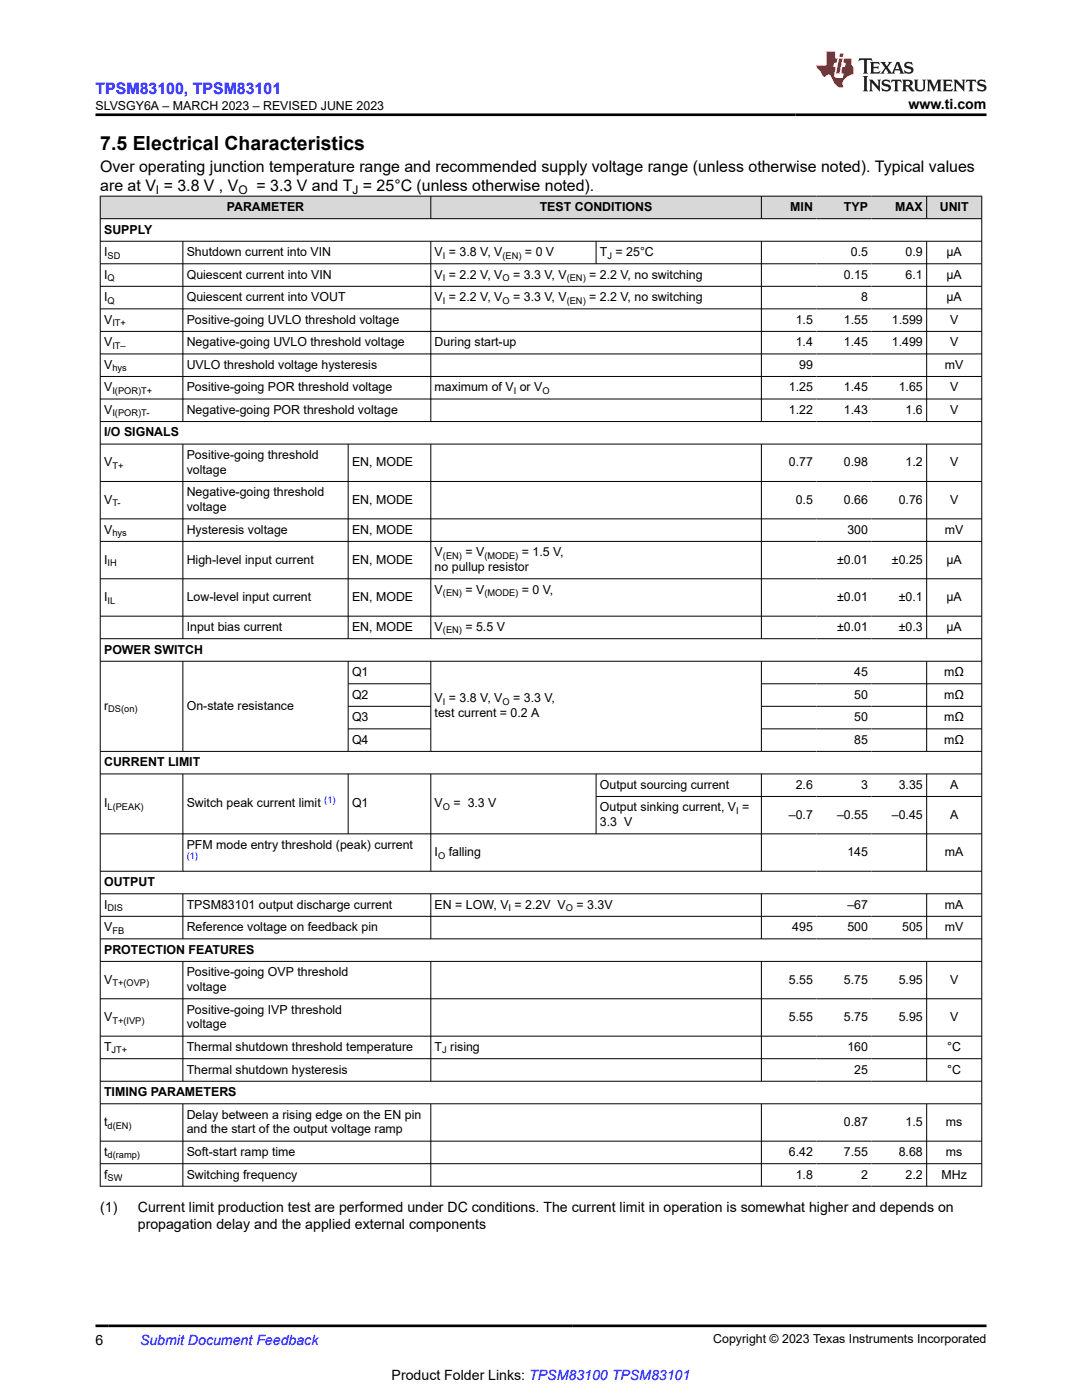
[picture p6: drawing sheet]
<svg xmlns="http://www.w3.org/2000/svg" width="216mm" height="279mm" viewBox="0 0 216 279" stroke-linecap="round" stroke-linejoin="round" font-family="sans-serif">
<defs><g id="words">
<text font-size="3.9" x="20" y="29.9">7.5 Electrical Characteristics</text>
<text font-size="3.2" fill="#00f" x="19" y="18.7">TPSM83100, TPSM83101</text>
<g font-size="3.2">
<text x="20" y="34.3">Over operating junction temperature range and recommended supply voltage range (unless otherwise noted). Typical values</text>
<text x="20" y="38.1">are at V = 3.8 V , V</text>
<text x="51.2" y="38.1">= 3.3 V and T = 25°C (unless otherwise noted).</text>
</g>
<g font-size="2.8">
<text x="181.3" y="21.8">www.ti.com</text>
<text x="20" y="241.9">(1)</text>
<text x="27.5" y="241.9">Current limit production test are performed under DC conditions. The current limit in operation is somewhat higher and depends on</text>
<text x="27.5" y="245.3">propagation delay and the applied external components</text>
<text x="19" y="268.4">6</text>
<text x="78.1" y="275.3">Product Folder Links: TPSM83100 TPSM83101</text>
</g>
<text font-size="2.8" fill="#00f" x="27.9" y="268.4">Submit Document Feedback</text>
<g font-size="2.5">
<text x="19" y="21.9">SLVSGY6A – MARCH 2023 – REVISED JUNE 2023</text>
<text x="20.8" y="46.6">SUPPLY</text>
<text x="45.3" y="42.1">PARAMETER</text>
<text x="107.7" y="42.1">TEST CONDITIONS</text>
<text x="157.7" y="42.1">MIN</text>
<text x="168.4" y="42.1">TYP</text>
<text x="178.7" y="42.1">MAX</text>
<text x="187.5" y="42.1">UNIT</text>
<text x="20.8" y="51.1">I</text>
<text x="37.3" y="51.1">Shutdown current into VIN</text>
<text x="86.7" y="51.1">V = 3.8 V, V</text>
<text x="104.8" y="51.1">= 0 V</text>
<text x="119.7" y="51.1">T = 25°C</text>
<text x="169.8" y="51.1">0.5</text>
<text x="180.7" y="51.1">0.9</text>
<text x="188.9" y="51.1">μA</text>
<text x="20.8" y="55.6">I</text>
<text x="37.3" y="55.6">Quiescent current into VIN</text>
<text x="86.7" y="55.6">V = 2.2 V, V</text>
<text x="102.4" y="55.6">= 3.3 V, V</text>
<text x="117.6" y="55.6">= 2.2 V, no switching</text>
<text x="168.4" y="55.6">0.15</text>
<text x="180.7" y="55.6">6.1</text>
<text x="188.9" y="55.6">μA</text>
<text x="20.8" y="60.1">I</text>
<text x="20.8" y="64.6">V</text>
<text x="37.3" y="60.1">Quiescent current into VOUT</text>
<text x="37.3" y="64.6">Positive-going UVLO threshold voltage</text>
<text x="86.7" y="60.1">V = 2.2 V, V</text>
<text x="102.4" y="60.1">= 3.3 V, V</text>
<text x="117.6" y="60.1">= 2.2 V, no switching</text>
<text x="158.8" y="64.6">1.5</text>
<text x="168.4" y="64.6">1.55</text>
<text x="171.8" y="60.1">8</text>
<text x="178" y="64.6">1.599</text>
<text x="188.9" y="60.1">μA</text>
<text x="189.6" y="64.6">V</text>
<text x="20.8" y="69.1">V</text>
<text x="37.3" y="69.1">Negative-going UVLO threshold voltage</text>
<text x="86.7" y="69.1">During start-up</text>
<text x="158.8" y="69.1">1.4</text>
<text x="168.4" y="69.1">1.45</text>
<text x="178" y="69.1">1.499</text>
<text x="189.6" y="69.1">V</text>
<text x="20.8" y="73.6">V</text>
<text x="37.3" y="73.6">UVLO threshold voltage hysteresis</text>
<text x="159.5" y="73.6">99</text>
<text x="188.6" y="73.6">mV</text>
<text x="20.8" y="78.1">V</text>
<text x="20.8" y="82.6">V</text>
<text x="37.3" y="78.1">Positive-going POR threshold voltage</text>
<text x="37.3" y="82.6">Negative-going POR threshold voltage</text>
<text x="86.7" y="78.1">maximum of V or V</text>
<text x="157.4" y="78.1">1.25</text>
<text x="157.4" y="82.6">1.22</text>
<text x="168.4" y="78.1">1.45</text>
<text x="168.4" y="82.6">1.43</text>
<text x="179.3" y="78.1">1.65</text>
<text x="180.7" y="82.6">1.6</text>
<text x="189.6" y="78.1">V</text>
<text x="189.6" y="82.6">V</text>
<text x="20.8" y="87.1">I/O SIGNALS</text>
<text x="20.8" y="93.1">V</text>
<text x="37.3" y="91.6">Positive-going threshold</text>
<text x="37.3" y="94.6">voltage</text>
<text x="70.2" y="93.1">EN, MODE</text>
<text x="157.4" y="93.1">0.77</text>
<text x="168.4" y="93.1">0.98</text>
<text x="180.7" y="93.1">1.2</text>
<text x="189.6" y="93.1">V</text>
<text x="20.8" y="100.5">V</text>
<text x="37.3" y="99">Negative-going threshold</text>
<text x="70.2" y="100.5">EN, MODE</text>
<text x="158.8" y="100.5">0.5</text>
<text x="168.4" y="100.5">0.66</text>
<text x="179.3" y="100.5">0.76</text>
<text x="189.6" y="100.5">V</text>
<text x="20.8" y="106.5">V</text>
<text x="37.3" y="102">voltage</text>
<text x="37.3" y="106.5">Hysteresis voltage</text>
<text x="70.2" y="106.5">EN, MODE</text>
<text x="169.1" y="106.5">300</text>
<text x="188.6" y="106.5">mV</text>
<text x="20.8" y="112.5">I</text>
<text x="37.3" y="112.5">High-level input current</text>
<text x="70.2" y="112.5">EN, MODE</text>
<text x="86.7" y="111">V</text>
<text x="86.7" y="114">no pullup resistor</text>
<text x="92.9" y="111">= V</text>
<text x="104.1" y="111">= 1.5 V,</text>
<text x="167" y="112.5">±0.01</text>
<text x="178" y="112.5">±0.25</text>
<text x="188.9" y="112.5">µA</text>
<text x="20.8" y="120">I</text>
<text x="37.3" y="120">Low-level input current</text>
<text x="70.2" y="120">EN, MODE</text>
<text x="86.7" y="118.5">V</text>
<text x="92.9" y="118.5">= V</text>
<text x="104.1" y="118.5">= 0 V,</text>
<text x="167" y="120">±0.01</text>
<text x="179.4" y="120">±0.1</text>
<text x="188.9" y="120">µA</text>
<text x="37.3" y="125.9">Input bias current</text>
<text x="70.2" y="125.9">EN, MODE</text>
<text x="86.7" y="125.9">V</text>
<text x="92.9" y="125.9">= 5.5 V</text>
<text x="167" y="125.9">±0.01</text>
<text x="179.4" y="125.9">±0.3</text>
<text x="188.9" y="125.9">µA</text>
<text x="20.8" y="130.4">POWER SWITCH</text>
<text x="70.2" y="134.9">Q1</text>
<text x="170.5" y="134.9">45</text>
<text x="188.4" y="134.9">mΩ</text>
<text x="20.8" y="141.7">r</text>
<text x="37.3" y="141.7">On-state resistance</text>
<text x="70.2" y="139.4">Q2</text>
<text x="70.2" y="143.9">Q3</text>
<text x="86.7" y="143.2">test current = 0.2 A</text>
<text x="86.7" y="140.2">V = 3.8 V, V</text>
<text x="102.4" y="140.2">= 3.3 V,</text>
<text x="170.5" y="139.4">50</text>
<text x="170.5" y="143.9">50</text>
<text x="188.4" y="139.4">mΩ</text>
<text x="188.4" y="143.9">mΩ</text>
<text x="70.2" y="148.4">Q4</text>
<text x="170.5" y="148.4">85</text>
<text x="188.4" y="148.4">mΩ</text>
<text x="20.8" y="152.9">CURRENT LIMIT</text>
<text x="20.8" y="161.1">I</text>
<text x="37.3" y="161.1">Switch peak current limit</text>
<text x="70.2" y="161.1">Q1</text>
<text x="86.7" y="161.1">V</text>
<text x="90.5" y="161.1">= 3.3 V</text>
<text x="119.7" y="157.4">Output sourcing current</text>
<text x="119.7" y="161.9">Output sinking current, V =</text>
<text x="158.8" y="157.4">2.6</text>
<text x="171.8" y="157.4">3</text>
<text x="179.3" y="157.4">3.35</text>
<text x="189.6" y="157.4">A</text>
<text x="119.7" y="164.9">3.3 V</text>
<text x="157.4" y="163.4">–0.7</text>
<text x="167" y="163.4">–0.55</text>
<text x="178" y="163.4">–0.45</text>
<text x="189.6" y="163.4">A</text>
<text x="37.3" y="169.4">PFM mode entry threshold (peak) current</text>
<text x="86.7" y="170.9">I</text>
<text x="89.5" y="170.9">falling</text>
<text x="169.1" y="170.9">145</text>
<text x="188.6" y="170.9">mA</text>
<text x="20.8" y="176.8">OUTPUT</text>
<text x="20.8" y="181.3">I</text>
<text x="20.8" y="185.8">V</text>
<text x="37.3" y="181.3">TPSM83101 output discharge current</text>
<text x="37.3" y="185.8">Reference voltage on feedback pin</text>
<text x="86.7" y="181.3">EN = LOW, V = 2.2V V</text>
<text x="115" y="181.3">= 3.3V</text>
<text x="158.1" y="185.8">495</text>
<text x="169.1" y="181.3">–67</text>
<text x="169.1" y="185.8">500</text>
<text x="180" y="185.8">505</text>
<text x="188.6" y="181.3">mA</text>
<text x="188.6" y="185.8">mV</text>
<text x="20.8" y="190.3">PROTECTION FEATURES</text>
<text x="20.8" y="196.3">V</text>
<text x="37.3" y="194.8">Positive-going OVP threshold</text>
<text x="37.3" y="197.8">voltage</text>
<text x="157.4" y="196.3">5.55</text>
<text x="168.4" y="196.3">5.75</text>
<text x="179.3" y="196.3">5.95</text>
<text x="189.6" y="196.3">V</text>
<text x="20.8" y="203.8">V</text>
<text x="37.3" y="202.3">Positive-going IVP threshold</text>
<text x="157.4" y="203.8">5.55</text>
<text x="168.4" y="203.8">5.75</text>
<text x="179.3" y="203.8">5.95</text>
<text x="189.6" y="203.8">V</text>
<text x="20.8" y="209.8">T</text>
<text x="37.3" y="205.3">voltage</text>
<text x="37.3" y="209.8">Thermal shutdown threshold temperature</text>
<text x="86.7" y="209.8">T rising</text>
<text x="169.1" y="209.8">160</text>
<text x="189" y="209.8">°C</text>
<text x="37.3" y="214.2">Thermal shutdown hysteresis</text>
<text x="170.5" y="214.2">25</text>
<text x="189" y="214.2">°C</text>
<text x="20.8" y="218.7">TIMING PARAMETERS</text>
<text x="20.8" y="224.7">t</text>
<text x="37.3" y="223.2">Delay between a rising edge on the EN pin</text>
<text x="37.3" y="226.2">and the start of the output voltage ramp</text>
<text x="168.4" y="224.7">0.87</text>
<text x="180.7" y="224.7">1.5</text>
<text x="188.8" y="224.7">ms</text>
<text x="20.8" y="230.7">t</text>
<text x="37.3" y="230.7">Soft-start ramp time</text>
<text x="157.4" y="230.7">6.42</text>
<text x="168.4" y="230.7">7.55</text>
<text x="179.3" y="230.7">8.68</text>
<text x="188.8" y="230.7">ms</text>
<text x="20.8" y="235.2">f</text>
<text x="37.3" y="235.2">Switching frequency</text>
<text x="158.8" y="235.2">1.8</text>
<text x="171.8" y="235.2">2</text>
<text x="180.7" y="235.2">2.2</text>
<text x="187.9" y="235.2">MHz</text>
<text x="142.3" y="268.1">Copyright © 2023 Texas Instruments Incorporated</text>
</g>
<g font-size="2.4">
<text x="31.1" y="38.7">I</text>
<text x="47.6" y="38.7">O</text>
<text x="70.3" y="38.7">J</text>
</g>
<g font-size="1.9">
<text x="21.5" y="51.6">SD</text>
<text x="88.4" y="51.6">I</text>
<text x="100.3" y="51.6">(EN)</text>
<text x="121.2" y="51.6">J</text>
<text x="21.5" y="56.1">Q</text>
<text x="88.4" y="56.1">I</text>
<text x="100.3" y="56.1">O</text>
<text x="113.1" y="56.1">(EN)</text>
<text x="21.5" y="60.6">Q</text>
<text x="22.4" y="65.1">IT+</text>
<text x="88.4" y="60.6">I</text>
<text x="100.3" y="60.6">O</text>
<text x="113.1" y="60.6">(EN)</text>
<text x="22.4" y="69.6">IT–</text>
<text x="22.4" y="74.1">hys</text>
<text x="22.4" y="78.6">I(POR)T+</text>
<text x="22.4" y="83.1">I(POR)T-</text>
<text x="102.5" y="78.6">I</text>
<text x="108.2" y="78.6">O</text>
<text x="22.4" y="93.6">T+</text>
<text x="22.4" y="101">T-</text>
<text x="22.4" y="107">hys</text>
<text x="21.5" y="113">IH</text>
<text x="88.4" y="111.5">(EN)</text>
<text x="96.6" y="111.5">(MODE)</text>
<text x="88.4" y="119">(EN)</text>
<text x="96.6" y="119">(MODE)</text>
<text x="21.5" y="120.4">IL</text>
<text x="88.4" y="126.4">(EN)</text>
<text x="21.6" y="142.2">DS(on)</text>
<text x="88.4" y="140.7">I</text>
<text x="100.3" y="140.7">O</text>
<text x="21.5" y="161.6">L(PEAK)</text>
<text x="88.4" y="161.6">O</text>
<text x="146.9" y="162.4">I</text>
<text x="87.4" y="171.4">O</text>
<text x="21.5" y="181.8">DIS</text>
<text x="101.5" y="181.8">I</text>
<text x="112.9" y="181.8">O</text>
<text x="22.4" y="186.3">FB</text>
<text x="22.4" y="196.8">T+(OVP)</text>
<text x="22.4" y="204.3">T+(IVP)</text>
<text x="22.3" y="210.2">JT+</text>
<text x="88.2" y="210.2">J</text>
<text x="21.5" y="225.2">d(EN)</text>
<text x="21.5" y="231.2">d(ramp)</text>
<text x="21.5" y="235.7">SW</text>
</g>
<g font-size="1.9" fill="#00f">
<text x="64.7" y="160.3">(1)</text>
<text x="37.3" y="171.5">(1)</text>
</g>
</g></defs>
<g fill="#d8d8d8">
<path d="M20 39.1h175.9v4.5h-175.9z" fill-rule="evenodd"/>
<path d="M20.1 39.2h65.8v4.4h-65.8z" fill-rule="evenodd"/>
<path d="M86 39.2h65.9v4.4h-65.9z" fill-rule="evenodd"/>
<path d="M152 39.2h10.9v4.4h-10.9z" fill-rule="evenodd"/>
<path d="M162.9 39.2h11v4.4h-11z" fill-rule="evenodd"/>
<path d="M173.9 39.2h10.9v4.4h-10.9z" fill-rule="evenodd"/>
<path d="M185 39.2h10.8v4.4h-10.8z" fill-rule="evenodd"/>
</g>
<g fill="none" stroke="#000" stroke-width=".2">
<path d="M19.9 39.1h176.1M20 39.1v197.7M86 39.1v4.6M151.9 39.1v4.6M184.9 39.1v4.6M195.9 39.1v197.7M19.9 43.6h176.1M19.9 48.1h176.1M19.9 52.6h176.1M19.9 57.1h176.1M36.5 48.1v36.1M86 48.1v36.1"/>
<path d="M118.9 48.1v4.6M151.9 48.1v36.1M184.9 48.1v36.1M19.9 61.6h176.1M19.9 66.1h176.1M19.9 70.6h176.1M19.9 75.1h176.1M19.9 79.6h176.1M19.9 84.1h176.1M19.9 88.6h176.1M19.9 96.1h176.1M36.5 88.6v38.9"/>
<path d="M69.5 88.6v38.9M86 88.6v38.9M151.9 88.6v38.9M184.9 88.6v38.9M19.9 103.5h176.1M19.9 108h176.1M19.9 115.5h176.1M19.9 123h176.1M19.9 127.5h176.1M19.9 132h176.1M36.5 132v18M69.5 132v18"/>
<path d="M69.5 136.5h16.5M86 132v18M151.9 132v18M151.9 136.5h44.1M184.9 132v18M19.9 150h176.1M19.9 154.5h176.1M36.5 154.5v19.4M69.5 154.5v12M69.5 141h16.5M69.5 145.5h16.5M86 154.5v19.4"/>
<path d="M118.9 154.5v12M118.9 159h77.1M151.9 154.5v19.4M151.9 141h44.1M151.9 145.5h44.1M184.9 154.5v19.4M19.9 173.9h176.1M19.9 178.4h176.1M36.5 178.4v9M86 178.4v9M151.9 178.4v9M184.9 178.4v9"/>
<path d="M196 166.4h-176.1M19.9 182.9h176.1M19.9 187.4h176.1M19.9 191.9h176.1M19.9 199.3h176.1M36.5 191.9v23.9M86 191.9v23.9M151.9 191.9v23.9M184.9 191.9v23.9M19.9 206.8h176.1M19.9 211.3h176.1M19.9 215.8h176.1"/>
<path d="M19.9 220.3h176.1M19.9 227.7h176.1M19.9 232.2h176.1M19.9 236.7h176.1M36.5 220.3v16.5M86 220.3v16.5M151.9 220.3v16.5M184.9 220.3v16.5"/>
</g>
<path d="M171.5 11.6l-.2 .6 .5-.2h.6v.1v2.2l-.2 .4h1l-.2-.4v-2.2v-.1h.5l.5 .2-.1-.6zM173.6 12.4l.2 .3v1.6l-.2 .4h1.9l.1-.6a1.08 1.08 0 0 1-1.3 .2v-.7h.6l.4 .2v-.7l-.4 .2h-.6v-.5l.2-.2a1 1 0 0 1 1 .3l-.1-.5zM175.7 12.4l.9 1.1-1 1.2h.9l-.2-.2 .5-.8 .4 .8-.2 .2h1.6l-.2-.2 .2-.5h.9l.1 .5-.1 .2h.9l-.2-.4-.8-1.9h-.5l-.9 2.1-.9-1.1 .9-1h-.8l.2 .2-.4 .6-.4-.6 .2-.2zM179 12.8l.4 1h-.7zM180.7 12.5a.65 .65 0 0 0-.2 .7 .65 .65 0 0 0 .6 .5l.6 .1 .1 .3a.79 .79 0 0 1-.7 .4 .79 .79 0 0 1-.7-.5l.1 .7 .2-.1a.93 .93 0 0 0 1.1 0 .93 .93 0 0 0 .4-.9 1.46 1.46 0 0 0-1.2-.6l-.1-.3a1.09 1.09 0 0 1 1.2 .2l-.2-.6-.1 .1-.5-.2zM172.2 15.2l.2 .4v2.2l-.2 .4h1l-.2-.4v-2.2l.2-.4zM173.4 15.9l.2 .4v1.5l-.2 .4h.8l-.3-.4 .1-1.3 1.6 1.8v-2l.2-.4h-.7l.1 .2 .1 1.1-1.2-1.3zM176.2 16a.65 .65 0 0 0-.2 .8 .65 .65 0 0 0 .6 .4l.6 .2 .1 .2a.79 .79 0 0 1-.7 .4 .79 .79 0 0 1-.7-.5l.1 .7 .2-.1a.93 .93 0 0 0 1.1 .1 .93 .93 0 0 0 .4-1 1.46 1.46 0 0 0-1.2-.5l-.1-.4a1.09 1.09 0 0 1 1.2 .2l-.1-.6-.2 .1-.5-.1zM177.9 15.9l-.1 .6a.63 .63 0 0 1 .8-.3v1.6l-.3 .4h1l-.2-.4v-1.6a.66 .66 0 0 1 .8 .3l-.1-.6zM180 15.9l.2 .4v1.5l-.2 .4h1l-.2-.2-.1-.7h.5l.1 .2a.79 .79 0 0 0 1.2 .6l-1-.9a.61 .61 0 0 0 .6-.6 .61 .61 0 0 0-.5-.7zM180.8 16.2h.1a.47 .47 0 0 1 .5 .1 .47 .47 0 0 1 .1 .5l-.1 .1-.7 .1zM182.3 15.9l.2 .2a2.27 2.27 0 0 0 .4 2 1.04 1.04 0 0 0 1.7-.7v-1.3l.2-.2h-.8l.2 .4v1.1a.6 .6 0 0 1-.6 .6 .6 .6 0 0 1-.6-.6v-1.1l.3-.4zM184.9 15.9l.2 .4v1.5l-.2 .4h.8l-.3-.4v-1.4l.9 1.9 .9-1.9v1.4l-.3 .4h1l-.2-.4v-1.5l.2-.4h-.8l-.7 1.5-.6-1.5zM188.1 15.9l.2 .4v1.5l-.2 .4h1.9l.1-.6a1.09 1.09 0 0 1-1.3 .2v-.7h.6l.4 .2v-.6l-.4 .2h-.6v-.6l.2-.1a1.01 1.01 0 0 1 1 .3l-.1-.6zM190.2 15.9l.3 .4v1.5l-.3 .4h.8l-.2-.4v-1.3l1.6 1.8v-2l.2-.4h-.7l.2 .2v1.1l-1.2-1.3zM192.8 15.9l-.1 .6a.63 .63 0 0 1 .8-.3v1.6l-.3 .4h1l-.2-.4v-1.6a.66 .66 0 0 1 .8 .3l-.1-.6zM195.2 16a.65 .65 0 0 0-.2 .8 .65 .65 0 0 0 .6 .4l.6 .2 .2 .2a.79 .79 0 0 1-.7 .4 .79 .79 0 0 1-.7-.5l.1 .7 .2-.1a.93 .93 0 0 0 1 .1 .93 .93 0 0 0 .5-1 1.46 1.46 0 0 0-1.3-.5v-.4a1.09 1.09 0 0 1 1.2 .2l-.2-.6-.2 .1-.5-.1z" fill="#231f20"/>
<path d="M164.9 10.3v2.7h-2l.1 .4 .8 1a.95 .95 0 0 0 1 .9 .59 .59 0 0 1 .5-.4 .59 .59 0 0 1 .5 .3l.4 .8a1.59 1.59 0 0 0 2.1 1.4 1.61 1.61 0 0 1 1-2.3l1-.3-.1-1.5a1.59 1.59 0 0 1-.3-1.7h-1.5l-.2 .9h.6l-.2 .9h-.5l-.2 .9v.3l.4 .1-.1 .9h-.7a.73 .73 0 0 1-1-.7l.3-1.5h-.5l.1-.9h.5l.2-.9h-.5v-1.3zM167.4 11.6l-.6 3.1h.7l.6-3.1zM167.6 10.7l-.1 .6h.7l.1-.6z" fill="#ed1c24"/>
<path d="M19 22.9h177.8M19 264.6h177.8" fill="none" stroke="#000" stroke-width=".53"/>
<use href="#words"/>
</svg>
